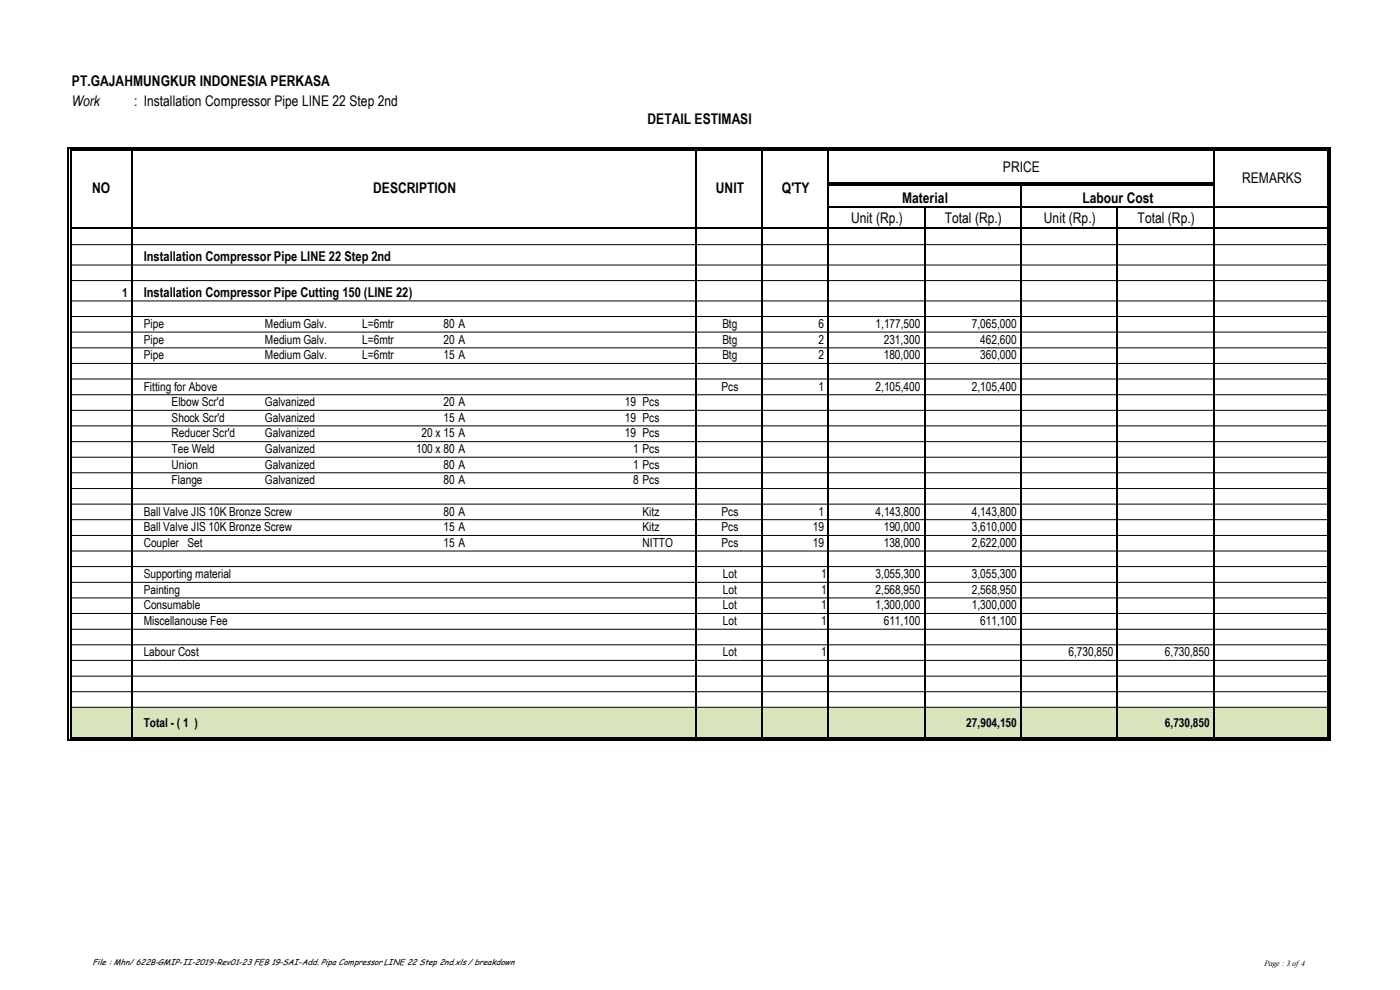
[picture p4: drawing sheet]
<svg xmlns="http://www.w3.org/2000/svg" width="297mm" height="210mm" viewBox="0 0 297 210" stroke-linecap="round" stroke-linejoin="round" font-family="sans-serif">
<defs><g id="words">
<g font-size="3.1">
<text x="15.2" y="18.3">PT.GAJAHMUNGKUR INDONESIA PERKASA</text>
<text x="15.2" y="22.4">Work</text>
<text x="28.5" y="22.4">: Installation Compressor Pipe LINE 22 Step 2nd</text>
<text x="137.4" y="26.4">DETAIL ESTIMASI</text>
<text x="19.6" y="41">NO</text>
<text x="79.2" y="41">DESCRIPTION</text>
<text x="151.9" y="41">UNIT</text>
<text x="165.9" y="41">Q'TY</text>
<text x="212.8" y="36.4">PRICE</text>
<text x="263.5" y="38.9">REMARKS</text>
<text x="180.6" y="47.2">Unit (Rp.)</text>
<text x="191.4" y="43.1">Material</text>
<text x="200.4" y="47.2">Total (Rp.)</text>
<text x="221.4" y="47.2">Unit (Rp.)</text>
<text x="229.6" y="43.1">Labour Cost</text>
<text x="241.3" y="47.2">Total (Rp.)</text>
</g>
<g font-size="2.9">
<text x="30.5" y="55.3">Installation Compressor Pipe LINE 22 Step 2nd</text>
<text x="30.5" y="62.9">Installation Compressor Pipe Cutting 150 (LINE 22)</text>
</g>
<g font-size="2.6">
<text x="25.9" y="62.9">1</text>
<text x="30.5" y="69.6">Pipe</text>
<text x="56.2" y="69.6">Medium Galv.</text>
<text x="76.8" y="69.6">L=6mtr</text>
<text x="94.1" y="69.6">80</text>
<text x="97.3" y="69.6">A</text>
<text x="153.2" y="69.6">Btg</text>
<text x="173.6" y="69.6">6</text>
<text x="185.7" y="69.6">1,177,500</text>
<text x="206.2" y="69.6">7,065,000</text>
<text x="30.5" y="72.9">Pipe</text>
<text x="30.5" y="76.2">Pipe</text>
<text x="56.2" y="72.9">Medium Galv.</text>
<text x="56.2" y="76.2">Medium Galv.</text>
<text x="76.8" y="72.9">L=6mtr</text>
<text x="76.8" y="76.2">L=6mtr</text>
<text x="94.1" y="72.9">20 A</text>
<text x="94.1" y="76.2">15 A</text>
<text x="153.2" y="72.9">Btg</text>
<text x="153.2" y="76.2">Btg</text>
<text x="173.6" y="72.9">2</text>
<text x="173.6" y="76.2">2</text>
<text x="187.5" y="72.9">231,300</text>
<text x="187.5" y="76.2">180,000</text>
<text x="207.9" y="72.9">462,600</text>
<text x="207.9" y="76.2">360,000</text>
<text x="30.5" y="82.8">Fitting for Above</text>
<text x="153.1" y="82.8">Pcs</text>
<text x="173.6" y="82.8">1</text>
<text x="185.7" y="82.8">2,105,400</text>
<text x="206.2" y="82.8">2,105,400</text>
<text x="36.4" y="86.2">Elbow Scr'd</text>
<text x="36.4" y="89.5">Shock Scr'd</text>
<text x="56.2" y="86.1">Galvanized</text>
<text x="56.2" y="89.5">Galvanized</text>
<text x="94.1" y="86.1">20 A</text>
<text x="94.1" y="89.5">15 A</text>
<text x="132.5" y="86.2">19 Pcs</text>
<text x="132.5" y="89.5">19 Pcs</text>
<text x="36.4" y="92.8">Reducer Scr'd</text>
<text x="56.2" y="92.8">Galvanized</text>
<text x="89.4" y="92.8">20 x 15 A</text>
<text x="132.5" y="92.8">19 Pcs</text>
<text x="36.4" y="96.1">Tee Weld</text>
<text x="36.4" y="99.4">Union</text>
<text x="56.2" y="96.1">Galvanized</text>
<text x="56.2" y="99.4">Galvanized</text>
<text x="88.3" y="96.1">100 x 80</text>
<text x="94.1" y="99.4">80 A</text>
<text x="97.3" y="96.1">A</text>
<text x="134.3" y="96.1">1</text>
<text x="134.3" y="99.4">1 Pcs</text>
<text x="136.3" y="96.1">Pcs</text>
<text x="36.4" y="102.7">Flange</text>
<text x="56.2" y="102.7">Galvanized</text>
<text x="94.1" y="102.7">80 A</text>
<text x="134.3" y="102.7">8 Pcs</text>
<text x="30.5" y="109.4">Ball Valve JIS 10K Bronze</text>
<text x="30.5" y="112.7">Ball Valve JIS 10K Bronze Screw</text>
<text x="56" y="109.4">Screw</text>
<text x="94.1" y="109.4">80</text>
<text x="94.1" y="112.7">15 A</text>
<text x="97.3" y="109.4">A</text>
<text x="136.3" y="109.4">Kitz</text>
<text x="136.3" y="112.7">Kitz</text>
<text x="153.1" y="109.4">Pcs</text>
<text x="153.1" y="112.7">Pcs</text>
<text x="172.4" y="112.7">19</text>
<text x="173.6" y="109.4">1</text>
<text x="185.7" y="109.4">4,143,800</text>
<text x="187.5" y="112.7">190,000</text>
<text x="206.2" y="109.4">4,143,800</text>
<text x="206.2" y="112.7">3,610,000</text>
<text x="30.5" y="116">Coupler Set</text>
<text x="94.1" y="116">15 A</text>
<text x="136.3" y="116">NITTO</text>
<text x="153.1" y="116">Pcs</text>
<text x="172.4" y="116">19</text>
<text x="187.5" y="116">138,000</text>
<text x="206.2" y="116">2,622,000</text>
<text x="30.5" y="122.6">Supporting material</text>
<text x="30.5" y="126">Painting</text>
<text x="153.4" y="122.6">Lot</text>
<text x="153.4" y="126">Lot</text>
<text x="174.2" y="122.6">1</text>
<text x="174.2" y="126">1</text>
<text x="185.7" y="122.6">3,055,300</text>
<text x="185.7" y="126">2,568,950</text>
<text x="206.2" y="122.6">3,055,300</text>
<text x="206.2" y="126">2,568,950</text>
<text x="30.5" y="129.3">Consumable</text>
<text x="153.4" y="129.3">Lot</text>
<text x="174.2" y="129.3">1</text>
<text x="185.7" y="129.3">1,300,000</text>
<text x="206.2" y="129.3">1,300,000</text>
<text x="30.5" y="132.6">Miscellanouse Fee</text>
<text x="153.4" y="132.6">Lot</text>
<text x="174.2" y="132.6">1</text>
<text x="187.5" y="132.6">611,100</text>
<text x="207.9" y="132.6">611,100</text>
<text x="30.5" y="139.2">Labour Cost</text>
<text x="153.4" y="139.2">Lot</text>
<text x="174.2" y="139.2">1</text>
<text x="226.7" y="139.2">6,730,850</text>
<text x="247.1" y="139.2">6,730,850</text>
<text x="30.5" y="154.2">Total</text>
<text x="36.2" y="154.2">- ( 1 )</text>
<text x="205" y="154.2">27,904,150</text>
<text x="247.1" y="154.2">6,730,850</text>
</g>
<text font-size="1.8" x="19.6" y="204.6">File : Mhn/ 622B-GMIP-II-2019-Rev01-23 FEB 19-SAI-Add. Pipa Compressor LINE 22 Step 2nd.xls / breakdown</text>
<text font-size="1.7" x="268.2" y="205">Page : 3 of4</text>
</g></defs>
<g fill="#d8e4bc">
<path d="M14.9 150h13.3v6.9h-13.3z"/>
<path d="M28.1 150h2v6.9h-2z"/>
<path d="M30.1 150h6v6.9h-6z"/>
<path d="M36 150h19.8v6.9h-19.8z"/>
<path d="M55.8 150h20.7v6.9h-20.7z"/>
<path d="M76.5 150h12.6v6.9h-12.6z"/>
<path d="M89.1 150h7.8v6.9h-7.8z"/>
<path d="M96.9 150h8.1v6.9h-8.1z"/>
<path d="M104.9 150h6.2v6.9h-6.2z"/>
<path d="M111.1 150h7.9v6.9h-7.9z"/>
<path d="M118.9 150h7.9v6.9h-7.9z"/>
<path d="M126.7 150h9.3v6.9h-9.3z"/>
<path d="M135.9 150h7v6.9h-7z"/>
<path d="M142.8 150h5.1v6.9h-5.1z"/>
<path d="M147.8 150h14v6.9h-14z"/>
<path d="M161.8 150h14v6.9h-14z"/>
<path d="M175.8 150h20.5v6.9h-20.5z"/>
<path d="M196.3 150h20.4v6.9h-20.4z"/>
<path d="M216.7 150h20.5v6.9h-20.5z"/>
<path d="M237.2 150h20.5v6.9h-20.5z"/>
<path d="M257.6 150h24.5v6.9h-24.5z"/>
</g>
<g fill="none" stroke="#000" stroke-width=".25">
<path d="M14.4 31.4h267.9M14.5 31.3v125.8M14.9 31.9h266.9M15 31.8v124.8M28 32v124.4M147.7 32v124.4M161.7 32v124.4M175.7 32v124.4M175.8 38.7h81.6M175.8 39.2h81.6M216.6 39.4v117M257.6 32v124.4"/>
<path d="M281.7 31.8v124.8M282.2 31.3v125.8M15.2 48.3h266.4M175.6 43.9h106M196.2 43.8v112.6M237.1 43.8v112.6M14.4 157h267.9M14.9 156.5h266.9"/>
</g>
<g fill="none" stroke="#000" stroke-width=".21">
<path d="M14.9 51.9h267.2M14.9 56.2h267.2M14.9 59.5h267.2M14.9 63.8h267.2M14.9 67.1h267.2M14.9 70.4h267.2M14.9 73.8h267.2M14.9 77.1h267.2M14.9 80.4h267.2M14.9 83.7h267.2M14.9 87h267.2M14.9 90.3h267.2"/>
<path d="M14.9 93.7h267.2M14.9 97h267.2M14.9 100.3h267.2M14.9 103.6h267.2M14.9 106.9h267.2M14.9 110.2h267.2M14.9 113.6h267.2M14.9 116.9h267.2M14.9 120.2h267.2M14.9 123.5h267.2M14.9 126.8h267.2M14.9 130.1h267.2"/>
<path d="M14.9 133.5h267.2M14.9 136.8h267.2M14.9 140.1h267.2M14.9 143.4h267.2M14.9 146.7h267.2M14.9 150h267.2"/>
</g>
<use href="#words"/>
</svg>
